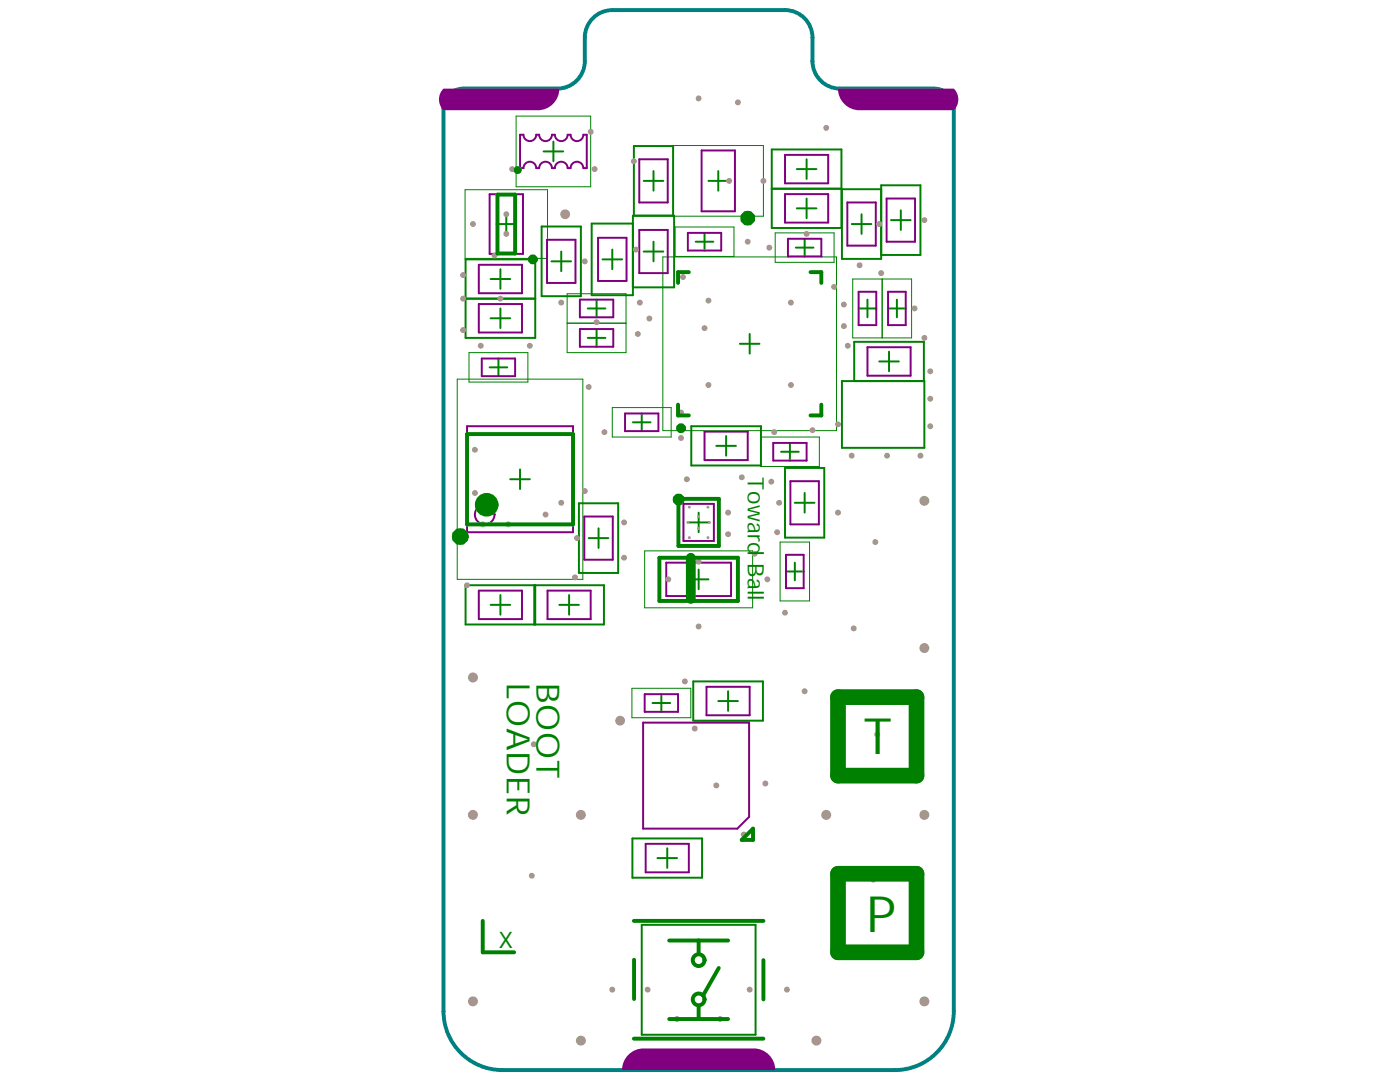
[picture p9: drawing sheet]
<svg xmlns="http://www.w3.org/2000/svg" width="279mm" height="216mm" viewBox="0 0 279 216" stroke-linecap="round" stroke-linejoin="round" font-family="sans-serif">
<defs><g id="words">
<g font-size="10" fill="#008000">
<text x="172.3" y="150.5">T</text>
<text x="172.9" y="185.9">P</text>
</g>
<g font-size="6.4" fill="#008000">
<text x="101.2" y="136.4" transform="rotate(90 101.2 136.4)">LOADER</text>
<text x="107" y="136.4" transform="rotate(90 107 136.4)">BOOT</text>
</g>
<g font-size="4.5" fill="#008000">
<text x="149.3" y="95.2" transform="rotate(90 149.3 95.2)">Toward</text>
<text x="149.3" y="112.3" transform="rotate(90 149.3 112.3)">Ball</text>
<text x="99.5" y="189.2">X</text>
</g>
</g></defs>
<g fill="none" stroke="#008000" stroke-width=".2">
<path d="M92.8 37.9h16.5v13.7h-16.5zM103 23.2h14.9v14.1h-14.9zM134.3 29h18.1v14.1h-18.1zM113.2 58.6h11.7v11.8h-11.7zM132.3 51.3h34.6v34.6h-34.6zM134.7 45.3h11.8v5.9h-11.8zM154.7 46.5h11.8v5.8h-11.8zM170.2 55.7h11.7v11.7h-11.7zM176.1 55.7v11.7M91.2 75.7h25.1v39.9h-25.1zM93.6 70.4h11.8v5.8h-11.8zM113.2 64.5h11.7"/>
<path d="M122.2 81.3h11.7v5.9h-11.7zM135.4 99.5h8v9.4h-8zM151.8 87.2h11.7v5.9h-11.7zM128.7 109.9h21.5v11.4h-21.5zM155.7 108.2h5.9v11.7h-5.9zM126.1 137.3h11.8v5.9h-11.8z"/>
</g>
<g fill="none" stroke="#008000" stroke-width=".39">
<path d="M108.5 30.2h3.9M110.4 28.3v3.9M128.5 36.1h3.9M130.4 34.1v3.9M141.4 36.1h3.9M143.3 34.1v3.9M154 29.8h13.9v15.7h-13.9zM154 37.7h13.9M159 33.7h3.9M161 31.8v3.9M161 39.6v3.9M175.9 37.8h-7.9v13.9h7.9v-14.7h7.8v13.9h-7.8"/>
<path d="M92.9 59.6h13.9M92.9 51.8h13.9v15.6h-13.9zM97.9 55.7h3.9M99.1 44.7h3.9M99.9 53.7v3.9M101 42.7v4M108.1 45.2h7.8v13.9h-7.8zM110.1 52.2h3.9M112 50.2v3.9M119.1 59.8v3.5M120.2 51.8h4M122.2 49.8v3.9"/>
<path d="M126.3 44.6h-8.2v14.3h8.2v-15.9h8.2v14.3h-8.2M126.5 43v-13.9h7.8v13.9M128.5 50.2h3.9M130.4 48.2v4M138.8 48.2h3.6M140.6 46.5v3.5M158.8 49.4h3.5M159 41.6h3.9M160.6 47.6v3.6M170 44.7h3.9M171.9 42.7v4M173.1 59.8v3.5"/>
<path d="M177.8 43.9h3.9M179 59.8v3.5M179.8 42v3.9M97.7 73.3h3.5M97.9 63.5h3.9M99.5 71.5v3.6M99.9 61.6v3.9M117.3 67.4h3.5M117.3 61.6h3.5M119.1 65.7v3.5M147.7 68.6h3.9M149.6 66.6v4"/>
<path d="M168 76h16.5v13.4h-16.5zM170.5 76v-7.8h13.9v7.8M171.4 61.6h3.5M175.5 72.1h3.9M177.2 61.6h3.6M177.4 70.2v3.9M101.8 95.6h3.9M103.8 93.7v3.9M126.3 84.3h3.5M128.1 82.5v3.5M138 85.1h13.9v7.8h-13.9zM143 89h3.9"/>
<path d="M144.9 87v3.9M155.9 90.1h3.5M156.7 93.4h7.8v13.9h-7.8zM157.6 88.4v3.5M160.6 98.4v3.9M92.9 116.8h27.6v7.8h-27.6zM99.9 118.7v4M106.6 116.8v7.8M106.8 116.8v7.8M113.6 118.7v4M115.5 100.4h7.9v13.9h-7.9zM117.5 107.4h3.9"/>
<path d="M119.5 105.4v3.9M137.5 104.2h3.9M137.5 115.6h3.9M139.4 102.3v3.9M139.4 113.6v4M156.9 114h3.5M158.6 112.3v3.5M158.6 100.3h3.9M97.9 120.7h3.9M111.6 120.7h3.9M132 138.5v3.5M138.4 136h13.9v7.8h-13.9z"/>
<path d="M143.3 139.9h4M145.3 137.9v3.9M130.2 140.3h3.5M126.2 167.3h13.9v7.8h-13.9zM131.2 171.2h3.9M133.2 169.3v3.9M128.1 184.5h22.7v22h-22.7z"/>
</g>
<path d="M89.7 18.8a3.9 3.9 0 0 1 2.7-1.1h18.8a5.5 5.5 0 0 0 5.5-5.5v-4.7a5.5 5.5 0 0 1 5.5-5.5h34.5a5.5 5.5 0 0 1 5.4 5.5v4.7a5.5 5.5 0 0 0 5.5 5.5h18.8a3.9 3.9 0 0 1 4 3.9v180.2a11.8 11.8 0 0 1-11.8 11.7h-78.3a11.8 11.8 0 0 1-11.8-11.7v-180.2a3.9 3.9 0 0 1 1.2-2.8z" fill="none" stroke="#008080" stroke-width=".78"/>
<g fill="none" stroke="#800080" stroke-width=".39">
<path d="M97.7 38.8h6.7v11.9h-6.7zM103.8 26.9h.7a1.27 1.27 0 0 0 1.2 1.3 1.27 1.27 0 0 0 1.3-1.3h.6a1.27 1.27 0 0 0 1.3 1.3 1.27 1.27 0 0 0 1.2-1.3h.6a1.27 1.27 0 0 0 1.3 1.3 1.27 1.27 0 0 0 1.3-1.3h.6a1.27 1.27 0 0 0 1.2 1.3 1.27 1.27 0 0 0 1.3-1.3h.7v6.6h-.7a1.27 1.27 0 0 0-1.3-1.2 1.27 1.27 0 0 0-1.2 1.2h-.6a1.27 1.27 0 0 0-1.3-1.2 1.27 1.27 0 0 0-1.3 1.2h-.6a1.27 1.27 0 0 0-1.2-1.2 1.27 1.27 0 0 0-1.3 1.2h-.6a1.27 1.27 0 0 0-1.3-1.2 1.27 1.27 0 0 0-1.2 1.2h-.7zM127.6 31.8h5.7v8.6h-5.7zM140 30h6.7v12.2h-6.7zM156.7 30.9h8.6v5.7h-8.6zM156.7 38.7h8.6v5.7h-8.6zM176.9 39.6h5.7v8.6h-5.7zM95.6 52.8h8.6v5.7h-8.6zM109.2 47.8h5.6v8.7h-5.6zM115.7 59.8h6.7v3.5h-6.7zM119.4 47.4h5.6v8.7h-5.6zM127.6 45.9h5.7v8.6h-5.7z"/>
<path d="M137.3 46.5h6.6v3.5h-6.6zM157.3 47.6h6.6v3.6h-6.6zM169.1 40.4h5.7v8.6h-5.7zM171.4 58.2h3.5v6.7h-3.5zM177.2 58.2h3.6v6.7h-3.6zM95.6 60.7h8.6v5.6h-8.6zM96.1 71.5h6.7v3.6h-6.7zM115.7 65.7h6.7v3.5h-6.7zM173.1 69.3h8.6v5.7h-8.6zM93.2 85.1h21.2v21.1h-21.2zM124.7 82.5h6.7v3.5h-6.7zM140.6 86.1h8.6v5.7h-8.6z"/>
<path d="M154.3 88.4h6.7v3.5h-6.7zM157.7 96h5.7v8.6h-5.7zM95.6 117.9h8.6v5.6h-8.6zM109.3 117.9h8.6v5.6h-8.6zM116.6 103.1h5.7v8.6h-5.7zM133 112.3h12.9v6.6h-12.9zM136.4 100.5h6.1v7.4h-6.1zM156.9 110.7h3.5v6.7h-3.5zM128.7 138.5h6.6v3.5h-6.6zM141 137h8.6v5.7h-8.6zM128.3 144.2h21.2v18.8l-2.4 2.3h-18.8zM128.9 168.4h8.6v5.7h-8.6z"/>
<circle cx="96.7" cy="102.7" r="1.96"/>
</g>
<g fill="#800080">
<path d="M125.1 210.8a4.2 4.2 0 0 1 3.4-1.6h21.9a4.3 4.3 0 0 1 4.3 4.3h-30.5a4.1 4.1 0 0 1 .9-2.7z"/>
<path d="M88.5 17.7h23.1a4.3 4.3 0 0 1-4.3 4.3h-18.8a3 3 0 0 1 0-4.3z"/>
<path d="M167.2 17.7h23.2a3 3 0 0 1 0 4.3h-18.8a4.3 4.3 0 0 1-4.4-4.3z"/>
</g>
<g fill="#a6968d">
<circle cx="153.9" cy="96.1" r=".59"/>
<circle cx="145.3" cy="102.3" r=".59"/>
<circle cx="137.6" cy="107.3" r=".29"/>
<circle cx="145.3" cy="106.6" r=".59"/>
<circle cx="148" cy="95.2" r=".59"/>
<circle cx="124.5" cy="104.2" r=".59"/>
<circle cx="133.4" cy="115.6" r=".59"/>
<circle cx="141.3" cy="107.3" r=".29"/>
<circle cx="139.4" cy="105.4" r=".29"/>
<circle cx="141.6" cy="104.2" r=".29"/>
<circle cx="137.3" cy="104.2" r=".29"/>
<circle cx="139.4" cy="103.1" r=".29"/>
<circle cx="141.3" cy="101.2" r=".29"/>
<circle cx="137.6" cy="101.2" r=".29"/>
<circle cx="171.6" cy="52.9" r=".59"/>
<circle cx="175.5" cy="44.7" r=".59"/>
<circle cx="167.2" cy="102.3" r=".59"/>
<circle cx="93.2" cy="116.8" r=".59"/>
<circle cx="92.4" cy="54.9" r=".59"/>
<circle cx="92.4" cy="65.9" r=".59"/>
<circle cx="92.4" cy="59.6" r=".59"/>
<circle cx="112.8" cy="42.8" r=".98"/>
<circle cx="126.5" cy="32.2" r=".59"/>
<circle cx="147.3" cy="20.4" r=".59"/>
<circle cx="117.9" cy="26.3" r=".59"/>
<circle cx="139.4" cy="19.6" r=".59"/>
<circle cx="96.3" cy="104.6" r=".59"/>
<circle cx="112" cy="100.3" r=".59"/>
<circle cx="101.4" cy="104.6" r=".59"/>
<circle cx="108.9" cy="102.7" r=".59"/>
<circle cx="152.4" cy="36.1" r=".59"/>
<circle cx="169.2" cy="69" r=".59"/>
<circle cx="135.9" cy="82.3" r=".59"/>
<circle cx="101" cy="42.7" r=".59"/>
<circle cx="99.9" cy="59.6" r=".59"/>
<circle cx="94.4" cy="44.7" r=".59"/>
<circle cx="116.7" cy="52.2" r=".59"/>
<circle cx="102.2" cy="33.7" r=".59"/>
<circle cx="98.7" cy="51" r=".59"/>
<circle cx="101" cy="46.7" r=".59"/>
<circle cx="95.9" cy="69" r=".59"/>
<circle cx="168.4" cy="60.8" r=".59"/>
<circle cx="152.7" cy="156.3" r=".59"/>
<circle cx="182.5" cy="61.6" r=".59"/>
<circle cx="155.1" cy="106.2" r=".59"/>
<circle cx="150.6" cy="110.5" r=".59"/>
<circle cx="162.9" cy="207.6" r="1"/>
<circle cx="112" cy="60.4" r=".59"/>
<circle cx="149.2" cy="48.2" r=".59"/>
<circle cx="124.5" cy="111.3" r=".59"/>
<circle cx="140.6" cy="65.5" r=".59"/>
<circle cx="123.8" cy="143.8" r=".98"/>
<circle cx="157.8" cy="60.4" r=".59"/>
<circle cx="141.4" cy="76.8" r=".59"/>
<circle cx="166.5" cy="57.2" r=".59"/>
<circle cx="168.4" cy="65.1" r=".59"/>
<circle cx="129.6" cy="63.6" r=".59"/>
<circle cx="127.7" cy="60.4" r=".59"/>
<circle cx="153.1" cy="115.6" r=".59"/>
<circle cx="155.5" cy="100.3" r=".59"/>
<circle cx="154.5" cy="86.2" r=".59"/>
<circle cx="153.5" cy="49.4" r=".59"/>
<circle cx="136.3" cy="55.3" r=".59"/>
<circle cx="127.3" cy="66.6" r=".59"/>
<circle cx="129.2" cy="197.5" r=".59"/>
<circle cx="184.5" cy="43.9" r=".59"/>
<circle cx="170.4" cy="125.4" r=".59"/>
<circle cx="115.1" cy="107.4" r=".59"/>
<circle cx="94.8" cy="98.4" r=".59"/>
<circle cx="116.7" cy="98" r=".59"/>
<circle cx="175.1" cy="146.5" r=".59"/>
<circle cx="156.7" cy="122.3" r=".59"/>
<circle cx="136.7" cy="136" r=".59"/>
<circle cx="94.8" cy="89.8" r=".59"/>
<circle cx="174.3" cy="175.5" r=".59"/>
<circle cx="149.6" cy="197.5" r=".59"/>
<circle cx="139.4" cy="112.1" r=".59"/>
<circle cx="135.9" cy="87.4" r=".59"/>
<circle cx="105.7" cy="69" r=".59"/>
<circle cx="139.4" cy="125" r=".59"/>
<circle cx="138.6" cy="145.4" r=".59"/>
<circle cx="106.5" cy="148.5" r=".59"/>
<circle cx="184.5" cy="67.4" r=".59"/>
<circle cx="185.7" cy="74.1" r=".59"/>
<circle cx="162.1" cy="85.8" r=".59"/>
<circle cx="141.4" cy="60" r=".59"/>
<circle cx="157.8" cy="76.8" r=".59"/>
<circle cx="145.5" cy="36.1" r=".59"/>
<circle cx="117.5" cy="77.2" r=".59"/>
<circle cx="148.4" cy="166.5" r=".59"/>
<circle cx="157.1" cy="197.5" r=".59"/>
<circle cx="143.7" cy="203.3" r=".59"/>
<circle cx="170" cy="90.9" r=".59"/>
<circle cx="122.2" cy="197.5" r=".59"/>
<circle cx="161" cy="46.7" r=".59"/>
<circle cx="106.1" cy="174.7" r=".59"/>
<circle cx="160.6" cy="137.9" r=".59"/>
<circle cx="174.7" cy="108.2" r=".59"/>
<circle cx="143" cy="156.7" r=".59"/>
<circle cx="177" cy="90.9" r=".59"/>
<circle cx="167.2" cy="84.7" r=".59"/>
<circle cx="185.7" cy="79.6" r=".59"/>
<circle cx="185.7" cy="85.1" r=".59"/>
<circle cx="183.7" cy="90.9" r=".59"/>
<circle cx="175.9" cy="54.5" r=".59"/>
<circle cx="126.9" cy="49.8" r=".59"/>
<circle cx="119.1" cy="64.3" r=".59"/>
<circle cx="118.7" cy="33.7" r=".59"/>
<circle cx="164.9" cy="25.5" r=".59"/>
<circle cx="114.8" cy="115.2" r=".59"/>
<circle cx="135.1" cy="203.3" r=".59"/>
<circle cx="120.6" cy="86.2" r=".59"/>
<circle cx="137.1" cy="95.6" r=".59"/>
<circle cx="164.9" cy="162.6" r="1"/>
<circle cx="94.4" cy="135.2" r="1"/>
<circle cx="184.5" cy="129.3" r="1"/>
<circle cx="184.5" cy="199.8" r="1"/>
<circle cx="94.4" cy="199.8" r="1"/>
<circle cx="115.9" cy="207.6" r="1"/>
<circle cx="184.5" cy="99.9" r="1"/>
<circle cx="94.4" cy="162.6" r="1"/>
<circle cx="115.9" cy="162.6" r="1"/>
<circle cx="184.5" cy="162.6" r="1"/>
</g>
<g fill="none" stroke="#008000" stroke-width=".78">
<path d="M99.3 38.8h3.5v11.8h-3.5zM137.5 54.3h-2.2v2.2M161.8 54.3h2.1v2.2M93.2 86.6h21.2v18h-21.2zM135.3 80.7v2.2h2.2M135.4 99.5h8.1v9.4h-8.1zM163.9 80.7v2.2h-2.1M131.6 111.3h15.7v8.6h-15.7zM148 167.6l2.3-2.3v2.3zM96.3 183.8v6.2h6.3M126.5 183.8h25.9M126.5 191.5v7.8"/>
<path d="M133.6 187.7h11.7M139.4 187.7v2.3M143.4 193.2l-3.1 5.4M152.4 191.6v7.8M126.5 207.3h25.9M133.6 203.3h11.7M139.4 201v2.3"/>
<circle cx="139.4" cy="199.4" r="1.18"/>
<circle cx="139.4" cy="191.6" r="1.18"/>
</g>
<path d="M167.2 139.1h15.7v15.7h-15.7zM167.2 174.4h15.7v15.6h-15.7z" fill="none" stroke="#008000" stroke-width="3.1"/>
<g fill="none" stroke="#008000" stroke-width="2">
<path d="M137.9 111.3v8.2"/>
<circle cx="149.2" cy="43.5" r=".49"/>
</g>
<g fill="none" stroke="#008000" stroke-width=".98">
<circle cx="106.3" cy="51.8" r=".49"/>
<circle cx="135.9" cy="85.4" r=".49"/>
</g>
<circle cx="135.4" cy="99.7" r=".39" fill="none" stroke="#008000" stroke-width="1.6"/>
<g fill="none" stroke="#008000" stroke-width="2.4">
<circle cx="91.8" cy="107.1" r=".49"/>
<circle cx="97.1" cy="100.7" r="1.18"/>
</g>
<circle cx="103.3" cy="33.9" r=".2" fill="none" stroke="#008000" stroke-width="1.2"/>
<use href="#words"/>
</svg>
